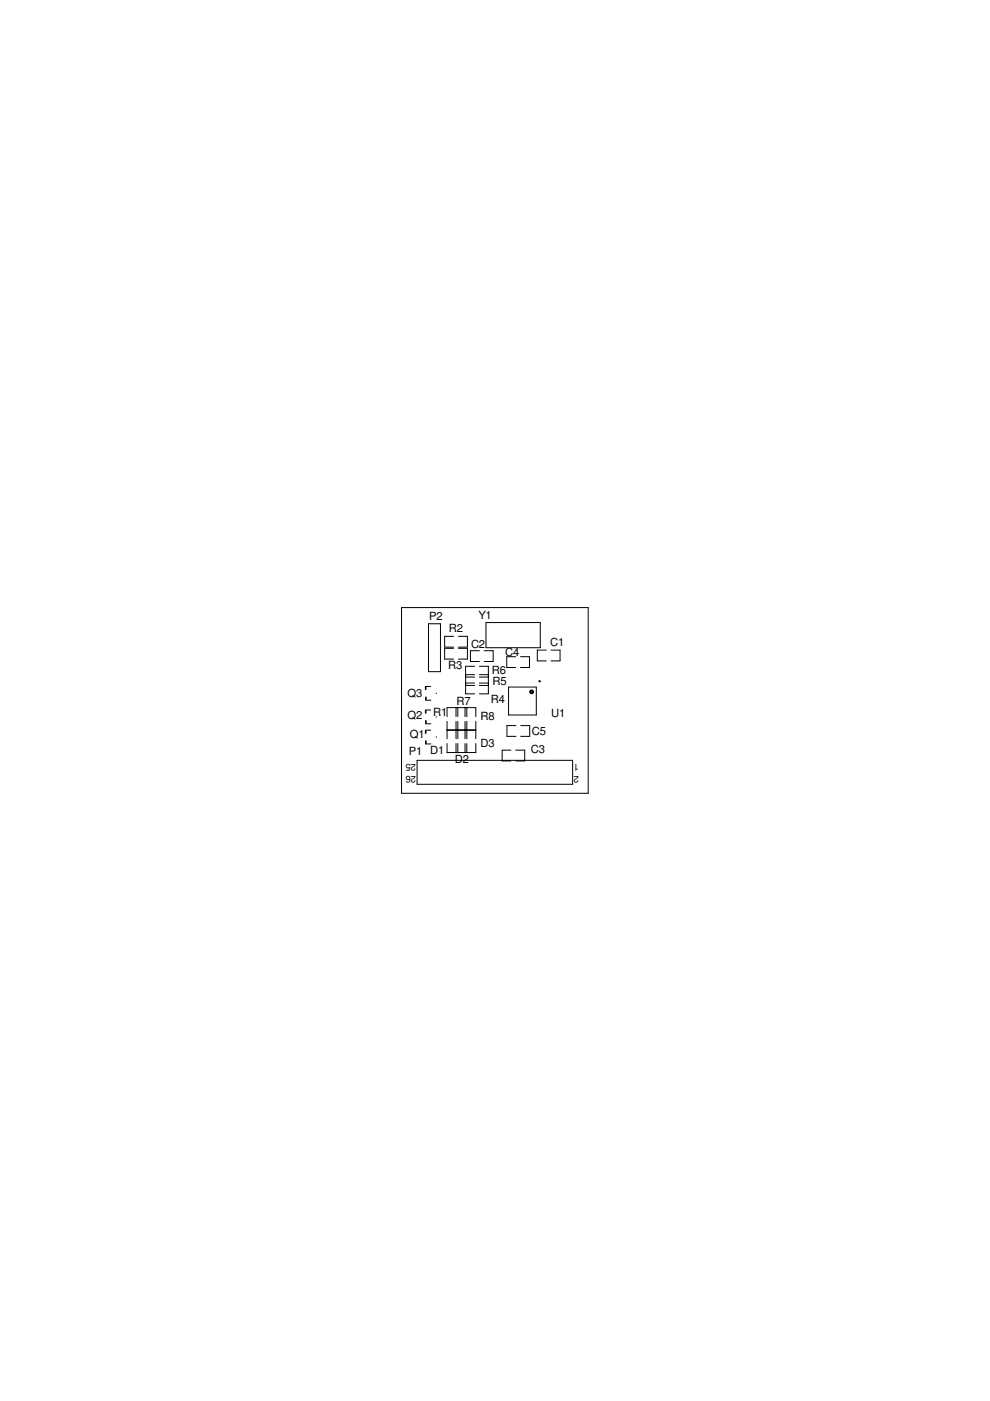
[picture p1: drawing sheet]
<svg xmlns="http://www.w3.org/2000/svg" width="210mm" height="297mm" viewBox="0 0 210 297" stroke-linecap="round" stroke-linejoin="round" font-family="sans-serif">
<defs><g id="words">
<g font-size="2.4">
<text x="91" y="131.4">P2</text>
<text x="101.4" y="131.1">Y1</text>
<text x="95.2" y="134">R2</text>
<text x="99.9" y="137.5">C2</text>
<text x="116.6" y="136.9">C1</text>
<text x="95" y="141.9">R3</text>
<text x="104.3" y="142.9">R6</text>
<text x="107.1" y="139">C4</text>
<text x="86.4" y="147.7">Q3</text>
<text x="96.8" y="149.4">R7</text>
<text x="104.1" y="149.1">R4</text>
<text x="104.4" y="145.3">R5</text>
<text x="86.4" y="152.4">Q2</text>
<text x="91.9" y="151.8">R1</text>
<text x="101.9" y="152.7">R8</text>
<text x="112.8" y="155.8">C5</text>
<text x="116.9" y="152.1">U1</text>
<text x="86.7" y="160.1">P1</text>
<text x="86.9" y="156.4">Q1</text>
<text x="91.2" y="159.9">D1</text>
<text x="96.4" y="161.8">D2</text>
<text x="101.9" y="158.4">D3</text>
<text x="112.6" y="159.7">C3</text>
</g>
<g font-size="2">
<text x="88.2" y="162" transform="rotate(-180 88.2 162)">25</text>
<text x="122.7" y="162" transform="rotate(-180 122.7 162)">1</text>
<text x="88.2" y="164.5" transform="rotate(-180 88.2 164.5)">26</text>
<text x="122.7" y="164.5" transform="rotate(-180 122.7 164.5)">2</text>
</g>
</g></defs>
<g fill="none" stroke="#000" stroke-width=".21">
<path d="M85.1 128.8h39.6v39.4h-39.6zM90.8 132.2h2.6v10.2h-2.6zM96.2 134.9h-1.9v2.3h1.9M96.2 137.5h-1.9v2.2h1.9M97.2 134.9h1.9v2.3h-1.9M97.2 137.5h1.9v2.2h-1.9M101.6 138h-1.9v2.3h1.9M102.7 138h1.9v2.3h-1.9M103 132h11.6v5.3h-11.6zM109.3 139.2h-1.9v2.3h1.9M110.4 139.2h1.9v2.3h-1.9M115.8 137.8h-1.9v2.3h1.9"/>
<path d="M116.8 137.8h1.9v2.3h-1.9M90.2 154.8h1.1M90.2 150.5h1.1M90.2 145.5h1.1M90.2 157.7h1.2M90.2 153.5h1.2M90.2 148.5h1.2M92.5 146.9v.2M92.5 151.9v.2M92.5 156.2v.1M94.8 151.9v-1.9h6.1v1.9M94.8 153v3.6"/>
<path d="M94.8 157.6v2h6.1v-2M94.8 154.9h6.1M94.8 154.7h6.1M96.7 150v1.9M96.7 153v3.6M96.7 157.6v2M97.1 150v1.9M97.1 153v3.6M97.1 157.6v2M98.6 150v1.9M98.6 153v3.6M98.6 157.6v2"/>
<path d="M98.7 144.8h1.9M98.7 145.3h1.9M98.7 143h1.9M98.7 143.6h1.9M99 150v1.9M99 153v3.6M99 157.6v2M100.6 141.3h-1.9v5.8h1.9M100.9 153v3.6M101.6 141.3h1.9v5.8h-1.9M101.6 144.8h1.9M101.6 145.3h1.9"/>
<path d="M101.6 143h1.9M101.6 143.6h1.9M107.8 145.7h5.9v5.9h-5.9zM108.3 159h-1.8v2.3h1.8M109.3 159h2v2.3h-2M109.4 153.8h-1.9v2.3h1.9M110.4 153.8h1.9v2.3h-1.9M114.3 144.3h.2v.2h-.2zM88.4 161.2h33v5.1h-33z"/>
</g>
<path d="M90.3 145.7v.5M90.3 150.7v.5M90.3 154.9v.5M90.3 147.8v.5M90.3 152.8v.5M90.3 157.1v.5" fill="none" stroke="#000" stroke-width=".34"/>
<circle cx="112.7" cy="146.7" r=".3" fill="none" stroke="#000" stroke-width=".4"/>
<use href="#words"/>
</svg>
